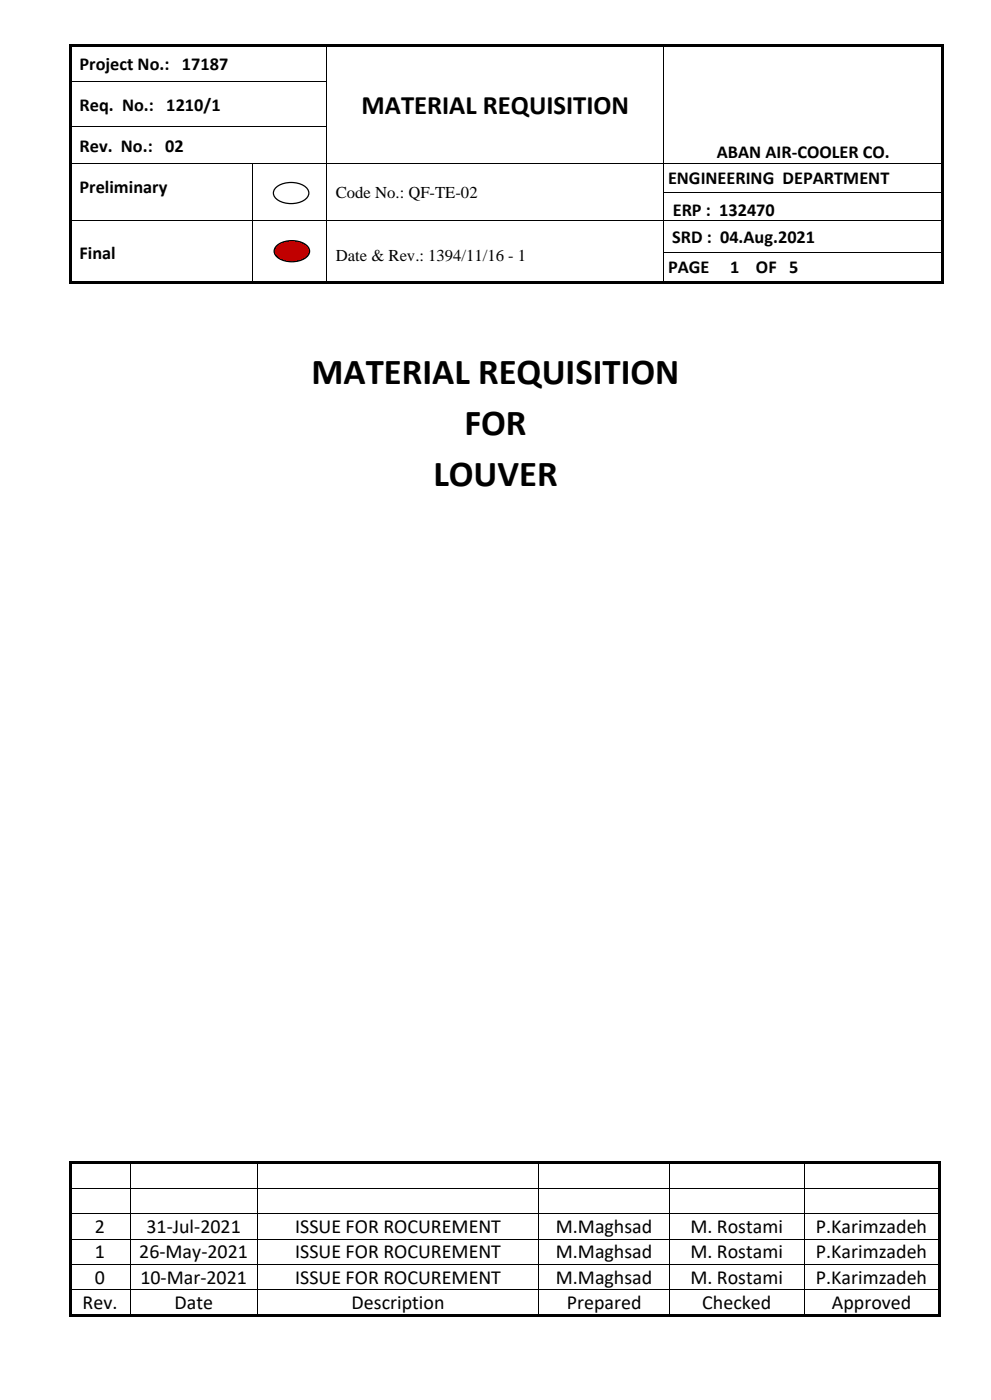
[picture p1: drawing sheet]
<svg xmlns="http://www.w3.org/2000/svg" width="210mm" height="297mm" viewBox="0 0 210 297" stroke-linecap="round" stroke-linejoin="round" font-family="sans-serif">
<defs><g id="words">
<g font-size="7.8">
<text x="66" y="81.4">MATERIAL REQUISITION</text>
<text x="98.4" y="92.3">FOR</text>
<text x="91.8" y="103.1">LOUVER</text>
</g>
<text font-size="5.7" x="76.6" y="24.2">MATERIAL REQUISITION</text>
<g font-size="4.2">
<text x="20.1" y="261.6">2</text>
<text x="31.1" y="261.6">31-Jul-2021</text>
<text x="62.6" y="261.6">ISSUE FOR ROCUREMENT</text>
<text x="117.8" y="261.6">M.Maghsad</text>
<text x="146.3" y="261.6">M. Rostami</text>
<text x="172.9" y="261.6">P.Karimzadeh</text>
<text x="20.1" y="267">1</text>
<text x="29.5" y="267">26-May-2021</text>
<text x="62.6" y="267">ISSUE FOR ROCUREMENT</text>
<text x="117.8" y="267">M.Maghsad</text>
<text x="146.3" y="267">M. Rostami</text>
<text x="172.9" y="267">P.Karimzadeh</text>
<text x="20.1" y="272.3">0</text>
<text x="29.8" y="272.3">10-Mar-2021</text>
<text x="62.6" y="272.3">ISSUE FOR ROCUREMENT</text>
<text x="117.8" y="272.3">M.Maghsad</text>
<text x="146.3" y="272.3">M. Rostami</text>
<text x="172.9" y="272.3">P.Karimzadeh</text>
<text x="17.5" y="277.7">Rev.</text>
<text x="37" y="277.7">Date</text>
<text x="74.5" y="277.7">Description</text>
<text x="120.1" y="277.7">Prepared</text>
<text x="148.8" y="277.7">Checked</text>
<text x="176.3" y="277.7">Approved</text>
</g>
<g font-size="3.9">
<text x="16.9" y="14.8">Project No.: 17187</text>
<text x="16.9" y="23.5">Req. No.: 1210/1</text>
<text x="16.9" y="32.2">Rev. No.: 02</text>
<text x="151.9" y="33.5">ABAN AIR-COOLER CO.</text>
<text x="16.9" y="41">Preliminary</text>
<text x="141.6" y="39.1">ENGINEERING DEPARTMENT</text>
<text x="142.6" y="45.8">ERP : 132470</text>
<text x="142.5" y="51.5">SRD : 04.Aug.2021</text>
<text x="16.9" y="54.8">Final</text>
<text x="141.6" y="58">PAGE</text>
<text x="154.7" y="58">1</text>
<text x="160.2" y="58">OF 5</text>
</g>
<g font-size="3.5">
<text x="71.2" y="42">Code No.: QF-TE-02</text>
<text x="71.2" y="55.3">Date &amp; Rev.: 1394/11/16 - 1</text>
</g>
</g></defs>
<g fill="#000">
<path d="M14.7 9.3h.5v.5h-.5zM15.2 9.3h54v.5h-54zM69.2 9.3h.5v.5h-.5zM69.2 17.2h.1v.5h-.1zM69.7 9.3h70.9v.5h-70.9zM140.6 9.3h.5v.5h-.5zM140.6 17.2h.2v.5h-.2zM141.1 9.3h58.5v.5h-58.5zM199.6 9.3h.5v.5h-.5zM14.7 34.5h.5v.2h-.5zM53.5 34.5h.2v.2h-.2zM69.2 26.6h.1v.6h-.1z"/>
<path d="M69.2 34.5h.1v.2h-.1zM140.6 26.6h.2v.6h-.2zM140.6 34.5h.2v.2h-.2zM199.6 34.5h.5v.2h-.5zM14.7 40.8h.5v.2h-.5zM14.7 46.8h.5v.2h-.5zM14.7 53.4h.5v.2h-.5zM53.5 40.8h.2v.2h-.2zM53.5 46.8h.2v.2h-.2zM53.5 53.4h.2v.2h-.2zM69.2 40.8h.1v.2h-.1zM69.2 46.8h.1v.2h-.1z"/>
<path d="M69.2 53.4h.1v.2h-.1zM140.6 40.8h.2v.2h-.2zM140.6 46.8h.2v.2h-.2zM140.6 53.4h.2v.2h-.2zM199.6 40.8h.5v.2h-.5zM199.6 46.8h.5v.2h-.5zM199.6 53.4h.5v.2h-.5zM14.7 59.7h.5v.5h-.5zM15.2 59.7h38.3v.5h-38.3zM53.5 59.7h.5v.5h-.5zM54 59.7h15.2v.5h-15.2zM69.2 59.7h.5v.5h-.5z"/>
<path d="M69.7 59.7h70.9v.5h-70.9zM140.6 59.7h.5v.5h-.5zM141.1 59.7h58.5v.5h-58.5zM199.6 59.7h.5v.5h-.5z"/>
</g>
<g fill="#000">
<path d="M14.7 9.8h.5v7.4h-.5z" fill-rule="evenodd"/>
<path d="M14.7 17.2h.5v.5h-.5z" fill-rule="evenodd"/>
<path d="M199.6 9.8h.5v7.4h-.5z" fill-rule="evenodd"/>
<path d="M199.6 17.2h.5v.5h-.5z" fill-rule="evenodd"/>
<path d="M14.7 17.7h.5v8.9h-.5z" fill-rule="evenodd"/>
<path d="M14.7 26.6h.5v.6h-.5z" fill-rule="evenodd"/>
<path d="M14.7 27.2h.5v7.3h-.5z" fill-rule="evenodd"/>
<path d="M199.6 17.7h.5v8.9h-.5z" fill-rule="evenodd"/>
<path d="M199.6 26.6h.5v.6h-.5z" fill-rule="evenodd"/>
<path d="M199.6 27.2h.5v7.3h-.5z" fill-rule="evenodd"/>
<path d="M14.7 34.7h.5v6.1h-.5z" fill-rule="evenodd"/>
<path d="M14.7 41h.5v5.8h-.5z" fill-rule="evenodd"/>
<path d="M14.7 47h.5v6.4h-.5z" fill-rule="evenodd"/>
<path d="M14.7 53.6h.5v6.1h-.5z" fill-rule="evenodd"/>
<path d="M199.6 34.7h.5v6.1h-.5z" fill-rule="evenodd"/>
<path d="M199.6 41h.5v5.8h-.5z" fill-rule="evenodd"/>
<path d="M199.6 47h.5v6.4h-.5z" fill-rule="evenodd"/>
<path d="M199.6 53.6h.5v6.1h-.5z" fill-rule="evenodd"/>
</g>
<g fill="none" stroke="#000" stroke-width=".21">
<path d="M15.2 17.3h54M69.3 9.8v7.4M69.3 17.7v8.9M140.7 9.8v7.4M140.7 17.7v8.9M15.2 26.7h54M15.2 34.6h38.3M53.6 34.7v6.1M53.7 34.6h15.5M69.3 27.2v7.3M69.3 34.7v6.1M69.3 34.6h71.3"/>
<path d="M140.7 27.2v7.3M140.7 34.7v6.1M140.8 34.6h58.8M15.2 46.9h38.3M53.6 41v5.8M53.6 47v6.4M53.6 53.6v6.1M53.7 46.9h15.5M69.3 41v5.8M69.3 47v6.4M69.3 53.6v6.1M69.3 46.9h71.3"/>
<path d="M140.7 41v5.8M140.7 47v6.4M140.7 53.6v6.1M140.8 40.9h58.8M140.8 46.9h58.8M140.8 53.5h58.8"/>
</g>
<path d="M58.5 52.3a5.2 5.2 0 0 1 6.7 0 1.73 1.73 0 0 1-1 2.7 5.3 5.3 0 0 1-5.7-.7 1.46 1.46 0 0 1 0-2z" fill-rule="evenodd" fill="#c00000"/>
<path d="M58.5 52.3a5.2 5.2 0 0 1 6.7 0 1.73 1.73 0 0 1-1 2.7 5.3 5.3 0 0 1-5.7-.7 1.46 1.46 0 0 1 0-2z" fill="none" stroke="#000" stroke-width=".26"/>
<path d="M58.3 40a5.2 5.2 0 0 1 6.8 0 1.73 1.73 0 0 1-1 2.7 5.3 5.3 0 0 1-5.8-.8 1.46 1.46 0 0 1 0-1.9z" fill-rule="evenodd" fill="#fff"/>
<path d="M58.3 40a5.2 5.2 0 0 1 6.8 0 1.73 1.73 0 0 1-1 2.7 5.3 5.3 0 0 1-5.8-.8 1.46 1.46 0 0 1 0-1.9z" fill="none" stroke="#000" stroke-width=".26"/>
<g fill="#000">
<path d="M14.6 246.4h.5v.5h-.5z" fill-rule="evenodd"/>
<path d="M14.6 246.4h.5v.5h-.5z" fill-rule="evenodd"/>
<path d="M14.6 246.9h.5v5.2h-.5z" fill-rule="evenodd"/>
<path d="M14.6 252.3h.5v5.1h-.5z" fill-rule="evenodd"/>
<path d="M15.1 246.4h12.4v.5h-12.4z" fill-rule="evenodd"/>
<path d="M27.5 246.4h.5v.5h-.5z" fill-rule="evenodd"/>
<path d="M28 246.4h26.5v.5h-26.5z" fill-rule="evenodd"/>
<path d="M54.5 246.4h.5v.5h-.5z" fill-rule="evenodd"/>
<path d="M55 246.4h59.1v.5h-59.1z" fill-rule="evenodd"/>
<path d="M114.1 246.4h.6v.5h-.6z" fill-rule="evenodd"/>
<path d="M114.7 246.4h27.1v.5h-27.1z" fill-rule="evenodd"/>
<path d="M141.8 246.4h.5v.5h-.5z" fill-rule="evenodd"/>
<path d="M142.3 246.4h28.1v.5h-28.1z" fill-rule="evenodd"/>
<path d="M170.4 246.4h.5v.5h-.5z" fill-rule="evenodd"/>
<path d="M170.9 246.4h27.9v.5h-27.9z" fill-rule="evenodd"/>
<path d="M198.8 246.4h.5v.5h-.5z" fill-rule="evenodd"/>
<path d="M198.8 246.4h.5v.5h-.5z" fill-rule="evenodd"/>
<path d="M198.8 246.9h.5v5.2h-.5z" fill-rule="evenodd"/>
<path d="M198.8 252.3h.5v5.1h-.5z" fill-rule="evenodd"/>
<path d="M14.6 257.6h.5v5.2h-.5z" fill-rule="evenodd"/>
<path d="M14.6 263h.5v5.1h-.5z" fill-rule="evenodd"/>
<path d="M14.6 268.3h.5v5.2h-.5z" fill-rule="evenodd"/>
<path d="M14.6 273.6h.5v5.2h-.5z" fill-rule="evenodd"/>
<path d="M14.6 278.8h.5v.5h-.5z" fill-rule="evenodd"/>
<path d="M14.6 278.8h.5v.5h-.5z" fill-rule="evenodd"/>
<path d="M15.1 278.8h12.4v.5h-12.4z" fill-rule="evenodd"/>
<path d="M27.5 278.8h.5v.5h-.5z" fill-rule="evenodd"/>
<path d="M28 278.8h26.5v.5h-26.5z" fill-rule="evenodd"/>
<path d="M54.5 278.8h.5v.5h-.5z" fill-rule="evenodd"/>
<path d="M55 278.8h59.1v.5h-59.1z" fill-rule="evenodd"/>
<path d="M114.1 278.8h.6v.5h-.6z" fill-rule="evenodd"/>
<path d="M114.7 278.8h27.1v.5h-27.1z" fill-rule="evenodd"/>
<path d="M141.8 278.8h.5v.5h-.5z" fill-rule="evenodd"/>
<path d="M142.3 278.8h28.1v.5h-28.1z" fill-rule="evenodd"/>
<path d="M170.4 278.8h.5v.5h-.5z" fill-rule="evenodd"/>
<path d="M170.9 278.8h27.9v.5h-27.9z" fill-rule="evenodd"/>
<path d="M198.8 257.6h.5v5.2h-.5z" fill-rule="evenodd"/>
<path d="M198.8 263h.5v5.1h-.5z" fill-rule="evenodd"/>
<path d="M198.8 268.3h.5v5.2h-.5z" fill-rule="evenodd"/>
<path d="M198.8 273.6h.5v5.2h-.5z" fill-rule="evenodd"/>
<path d="M198.8 278.8h.5v.5h-.5z" fill-rule="evenodd"/>
<path d="M198.8 278.8h.5v.5h-.5z" fill-rule="evenodd"/>
</g>
<g fill="none" stroke="#000" stroke-width=".21">
<path d="M15.1 252.2h12.4M15.1 257.5h12.4M27.6 246.9v5.2M27.6 252.3v5.1M27.6 257.6v5.2M27.7 252.2h26.8M27.7 257.5h26.8M54.6 246.9v5.2M54.6 252.3v5.1M54.6 257.6v5.2M54.7 252.2h59.4M54.7 257.5h59.4"/>
<path d="M114.2 246.9v5.2M114.2 252.3v5.1M114.2 257.6v5.2M114.3 252.2h27.5M114.3 257.5h27.5M141.9 246.9v5.2M141.9 252.3v5.1M141.9 257.6v5.2M142 252.2h28.4M142 257.5h28.4M170.5 246.9v5.2M170.5 252.3v5.1"/>
<path d="M170.5 257.6v5.2M170.5 252.2h28.3M170.5 257.5h28.3M15.1 262.9h12.4M15.1 268.2h12.4M15.1 273.6h12.4M27.6 263v5.1M27.6 268.3v5.2M27.6 273.6v5.2M27.7 262.9h26.8M27.7 268.2h26.8M27.7 273.6h26.8"/>
<path d="M54.6 263v5.1M54.6 268.3v5.2M54.6 273.6v5.2M54.7 262.9h59.4M54.7 268.2h59.4M54.7 273.6h59.4M114.2 263v5.1M114.2 268.3v5.2M114.2 273.6v5.2M114.3 262.9h27.5M114.3 268.2h27.5M114.3 273.6h27.5"/>
<path d="M141.9 263v5.1M141.9 268.3v5.2M141.9 273.6v5.2M142 262.9h28.4M142 268.2h28.4M142 273.6h28.4M170.5 263v5.1M170.5 268.3v5.2M170.5 273.6v5.2M170.5 262.9h28.3M170.5 268.2h28.3M170.5 273.6h28.3"/>
</g>
<g fill="#000">
<path d="M14.6 252.1h.5v.2h-.5zM14.6 257.4h.5v.2h-.5zM27.5 252.1h.2v.2h-.2zM27.5 257.4h.2v.2h-.2zM54.5 252.1h.2v.2h-.2zM54.5 257.4h.2v.2h-.2zM114.1 252.1h.2v.2h-.2zM114.1 257.4h.2v.2h-.2zM141.8 252.1h.2v.2h-.2zM141.8 257.4h.2v.2h-.2zM170.4 252.1h.1v.2h-.1zM170.4 257.4h.1v.2h-.1z"/>
<path d="M198.8 252.1h.5v.2h-.5zM198.8 257.4h.5v.2h-.5zM14.6 262.8h.5v.2h-.5zM14.6 268.1h.5v.2h-.5zM14.6 273.5h.5v.1h-.5zM27.5 262.8h.2v.2h-.2zM27.5 268.1h.2v.2h-.2zM27.5 273.5h.2v.1h-.2zM54.5 262.8h.2v.2h-.2zM54.5 268.1h.2v.2h-.2zM54.5 273.5h.2v.1h-.2zM114.1 262.8h.2v.2h-.2z"/>
<path d="M114.1 268.1h.2v.2h-.2zM114.1 273.5h.2v.1h-.2zM141.8 262.8h.2v.2h-.2zM141.8 268.1h.2v.2h-.2zM141.8 273.5h.2v.1h-.2zM170.4 262.8h.1v.2h-.1zM170.4 268.1h.1v.2h-.1zM170.4 273.5h.1v.1h-.1zM198.8 262.8h.5v.2h-.5zM198.8 268.1h.5v.2h-.5zM198.8 273.5h.5v.1h-.5z"/>
</g>
<use href="#words"/>
</svg>
